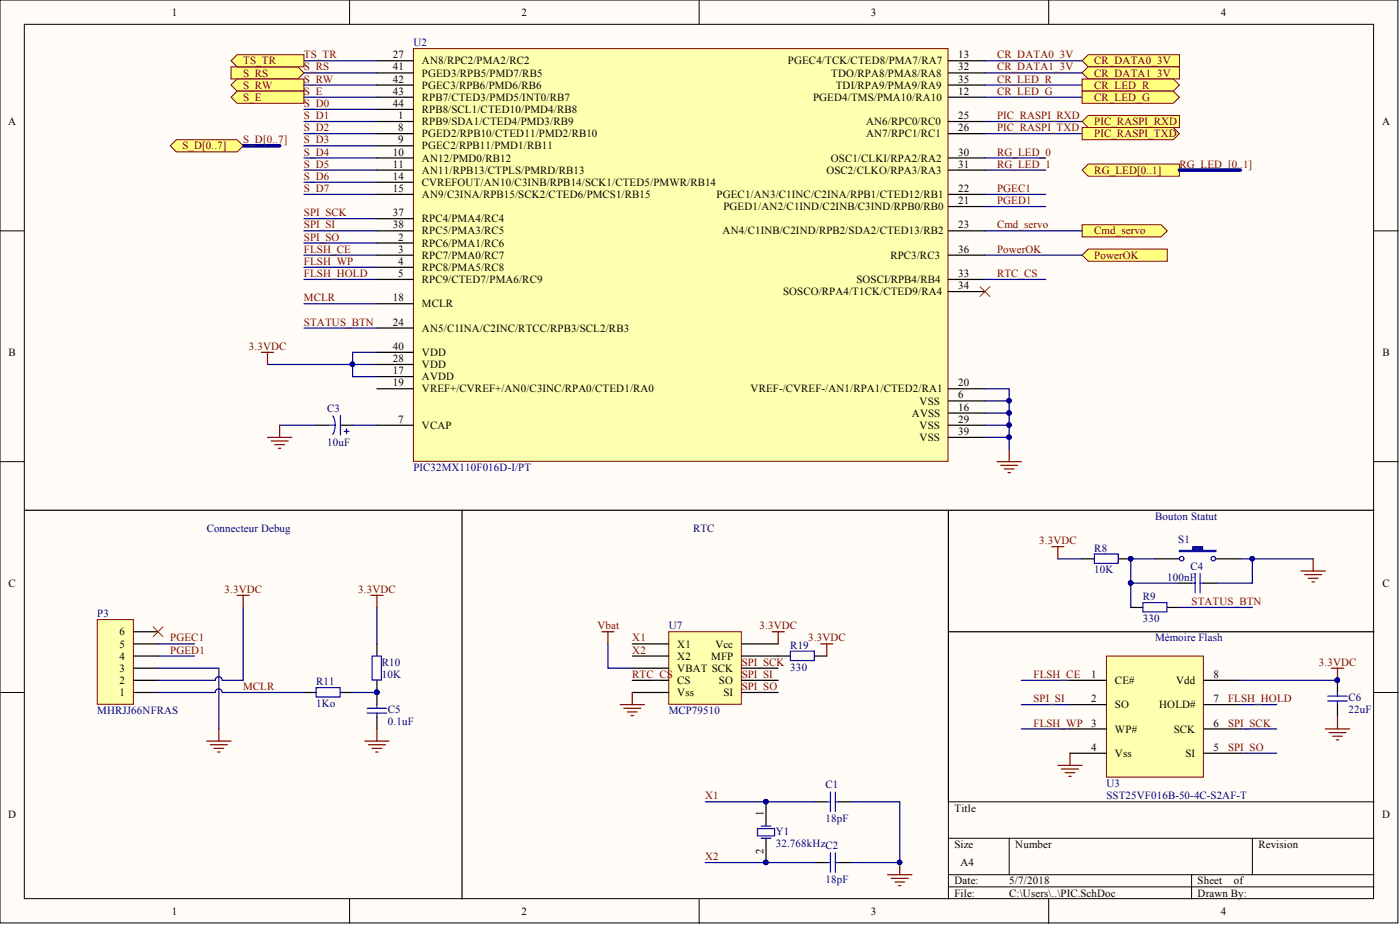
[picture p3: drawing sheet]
<svg xmlns="http://www.w3.org/2000/svg" width="292mm" height="193mm" viewBox="0 0 292 193" stroke-linecap="round" stroke-linejoin="round" font-family="sans-serif">
<defs><g id="words">
<g font-size="2.3">
<text x="35.9" y="3.3">1</text>
<text x="108.8" y="3.3">2</text>
<text x="181.7" y="3.3">3</text>
<text x="254.7" y="3.3">4</text>
<text x="81.9" y="14.7">41</text>
<text x="81.9" y="17.2">42</text>
<text x="81.9" y="12.2">27</text>
<text x="88" y="16">PGED3/RPB5/PMD7/RB5</text>
<text x="88" y="13.4">AN8/RPC2/PMA2/RC2</text>
<text x="164.4" y="13.4">PGEC4/TCK/CTED8/PMA7/RA7</text>
<text x="173.4" y="16">TDO/RPA8/PMA8/RA8</text>
<text x="199.9" y="12.2">13</text>
<text x="199.9" y="14.7">32</text>
<text x="199.9" y="17.2">35</text>
<text x="81.9" y="19.8">43</text>
<text x="81.9" y="22.3">44</text>
<text x="88" y="18.5">PGEC3/RPB6/PMD6/RB6</text>
<text x="88" y="21">RPB7/CTED3/PMD5/INT0/RB7</text>
<text x="88" y="23.6">RPB8/SCL1/CTED10/PMD4/RB8</text>
<text x="169.6" y="21">PGED4/TMS/PMA10/RA10</text>
<text x="174.4" y="18.5">TDI/RPA9/PMA9/RA9</text>
<text x="199.9" y="19.8">12</text>
<text x="1.7" y="26.1">A</text>
<text x="83" y="24.8">1</text>
<text x="83" y="27.4">8</text>
<text x="83" y="29.9">9</text>
<text x="88" y="26.1">RPB9/SDA1/CTED4/PMD3/RB9</text>
<text x="88" y="28.6">PGED2/RPB10/CTED11/PMD2/RB10</text>
<text x="180.7" y="26.1">AN6/RPC0/RC0</text>
<text x="180.7" y="28.6">AN7/RPC1/RC1</text>
<text x="199.9" y="24.8">25</text>
<text x="199.9" y="27.4">26</text>
<text x="288.4" y="26.1">A</text>
<text x="81.9" y="32.4">10</text>
<text x="81.9" y="35">11</text>
<text x="88" y="31.2">PGEC2/RPB11/PMD1/RB11</text>
<text x="88" y="33.7">AN12/PMD0/RB12</text>
<text x="173.4" y="33.7">OSC1/CLKI/RPA2/RA2</text>
<text x="199.9" y="32.4">30</text>
<text x="199.9" y="35">31</text>
<text x="81.9" y="37.5">14</text>
<text x="81.9" y="40">15</text>
<text x="88" y="36.2">AN11/RPB13/CTPLS/PMRD/RB13</text>
<text x="88" y="38.8">CVREFOUT/AN10/C3INB/RPB14/SCK1/CTED5/PMWR/RB14</text>
<text x="88" y="41.3">AN9/C3INA/RPB15/SCK2/CTED6/PMCS1/RB15</text>
<text x="149.5" y="41.3">PGEC1/AN3/C1INC/C2INA/RPB1/CTED12/RB1</text>
<text x="172.4" y="36.2">OSC2/CLKO/RPA3/RA3</text>
<text x="199.9" y="40">22</text>
<text x="81.9" y="45.1">37</text>
<text x="81.9" y="47.7">38</text>
<text x="88" y="46.4">RPC4/PMA4/RC4</text>
<text x="150.9" y="43.8">PGED1/AN2/C1IND/C2INB/C3IND/RPB0/RB0</text>
<text x="199.9" y="47.7">23</text>
<text x="199.9" y="42.6">21</text>
<text x="83" y="50.2">2</text>
<text x="83" y="52.7">3</text>
<text x="88" y="48.9">RPC5/PMA3/RC5</text>
<text x="88" y="51.5">RPC6/PMA1/RC6</text>
<text x="88" y="54">RPC7/PMA0/RC7</text>
<text x="150.8" y="48.9">AN4/C1INB/C2IND/RPB2/SDA2/CTED13/RB2</text>
<text x="185.8" y="54">RPC3/RC3</text>
<text x="199.9" y="52.7">36</text>
<text x="83" y="55.3">4</text>
<text x="83" y="57.8">5</text>
<text x="88" y="56.5">RPC8/PMA5/RC8</text>
<text x="88" y="59.1">RPC9/CTED7/PMA6/RC9</text>
<text x="178.7" y="59.1">SOSCI/RPB4/RB4</text>
<text x="199.9" y="57.8">33</text>
<text x="81.9" y="62.9">18</text>
<text x="88" y="64.1">MCLR</text>
<text x="163.4" y="61.6">SOSCO/RPA4/T1CK/CTED9/RA4</text>
<text x="199.9" y="60.3">34</text>
<text x="81.9" y="67.9">24</text>
<text x="88" y="69.2">AN5/C1INA/C2INC/RTCC/RPB3/SCL2/RB3</text>
<text x="1.8" y="74.3">B</text>
<text x="81.9" y="75.5">28</text>
<text x="81.9" y="73">40</text>
<text x="88" y="76.8">VDD</text>
<text x="88" y="74.3">VDD</text>
<text x="288.4" y="74.3">B</text>
<text x="81.9" y="80.6">19</text>
<text x="81.9" y="78.1">17</text>
<text x="88" y="81.9">VREF+/CVREF+/AN0/C3INC/RPA0/CTED1/RA0</text>
<text x="88" y="79.3">AVDD</text>
<text x="156.6" y="81.9">VREF-/CVREF-/AN1/RPA1/CTED2/RA1</text>
<text x="199.9" y="80.6">20</text>
<text x="199.9" y="83.1">6</text>
<text x="83" y="88.2">7</text>
<text x="88" y="89.5">VCAP</text>
<text x="190.3" y="86.9">AVSS</text>
<text x="191.9" y="84.4">VSS</text>
<text x="191.9" y="89.5">VSS</text>
<text x="199.9" y="85.7">16</text>
<text x="199.9" y="88.2">29</text>
<text x="191.9" y="92">VSS</text>
<text x="199.9" y="90.7">39</text>
<text x="1.8" y="122.4">C</text>
<text x="288.4" y="122.4">C</text>
<text x="24.9" y="137.6">4</text>
<text x="24.9" y="135.1">5</text>
<text x="24.9" y="132.6">6</text>
<text x="141.3" y="135.1">X1</text>
<text x="141.3" y="137.6">X2</text>
<text x="148.4" y="137.6">MFP</text>
<text x="149.3" y="135.1">Vcc</text>
<text x="24.9" y="142.7">2</text>
<text x="24.9" y="140.2">3</text>
<text x="141.3" y="140.2">VBAT SCK</text>
<text x="141.3" y="142.7">CS</text>
<text x="150" y="142.7">SO</text>
<text x="227.6" y="141.4">1</text>
<text x="232.6" y="142.7">CE#</text>
<text x="245.4" y="142.7">Vdd</text>
<text x="253.2" y="141.4">8</text>
<text x="24.9" y="145.2">1</text>
<text x="141.3" y="145.2">Vss</text>
<text x="150.9" y="145.2">SI</text>
<text x="227.6" y="146.5">2</text>
<text x="232.6" y="147.8">SO</text>
<text x="241.8" y="147.8">HOLD#</text>
<text x="253.2" y="146.5">7</text>
<text x="227.6" y="151.6">3</text>
<text x="232.6" y="152.8">WP#</text>
<text x="244.9" y="152.8">SCK</text>
<text x="253.2" y="151.6">6</text>
<text x="227.6" y="156.6">4</text>
<text x="232.6" y="157.9">Vss</text>
<text x="247.3" y="157.9">SI</text>
<text x="253.2" y="156.6">5</text>
<text x="1.7" y="170.6">D</text>
<text x="159.3" y="170.3" transform="rotate(-90 159.3 170.3)">1</text>
<text x="199.1" y="169.3">Title</text>
<text x="288.4" y="170.6">D</text>
<text x="159.3" y="178.1" transform="rotate(-90 159.3 178.1)">2</text>
<text x="199.1" y="176.9">Size</text>
<text x="211.8" y="176.9">Number</text>
<text x="262.6" y="176.9">Revision</text>
<text x="199.1" y="184.5">Date:</text>
<text x="200.4" y="180.7">A4</text>
<text x="210.6" y="184.5">5/7/2018</text>
<text x="249.9" y="184.5">Sheet</text>
<text x="257.4" y="184.5">of</text>
<text x="35.9" y="190.8">1</text>
<text x="108.8" y="190.8">2</text>
<text x="181.7" y="190.8">3</text>
<text x="199.1" y="187">File:</text>
<text x="210.6" y="187">C:\Users\..\PIC.SchDoc</text>
<text x="249.9" y="187">Drawn By:</text>
<text x="254.7" y="190.8">4</text>
</g>
<g font-size="2.3" fill="#000080">
<text x="86.3" y="9.6">U2</text>
<text x="68.2" y="85.9">C3</text>
<text x="68.2" y="93">10uF</text>
<text x="86.3" y="98.3">PIC32MX110F016D-I/PT</text>
<text x="43.1" y="111">Connecteur Debug</text>
<text x="144.6" y="111">RTC</text>
<text x="241" y="108.5">Bouton Statut</text>
<text x="245.8" y="113.3">S1</text>
<text x="228.3" y="115.1">R8</text>
<text x="228.3" y="119.6">10K</text>
<text x="248.4" y="118.9">C4</text>
<text x="238.5" y="125.2">R9</text>
<text x="243.5" y="121.1">100nF</text>
<text x="20.3" y="128.8">P3</text>
<text x="139.5" y="131.3">U7</text>
<text x="238.5" y="129.8">330</text>
<text x="164.9" y="135.3">R19</text>
<text x="241" y="133.8">Mémoire Flash</text>
<text x="66" y="142.9">R11</text>
<text x="79.7" y="138.9">R10</text>
<text x="79.7" y="141.4">10K</text>
<text x="164.9" y="139.9">330</text>
<text x="20.3" y="149">MHRJJ66NFRAS</text>
<text x="66" y="147.5">1Ko</text>
<text x="80.9" y="148.8">C5</text>
<text x="139.5" y="149">MCP79510</text>
<text x="281.3" y="146.2">C6</text>
<text x="281.3" y="148.8">22uF</text>
<text x="80.9" y="151.3">0.1uF</text>
<text x="172.3" y="164.5">C1</text>
<text x="230.9" y="164.2">U3</text>
<text x="230.9" y="166.8">SST25VF016B-50-4C-S2AF-T</text>
<text x="172.3" y="171.6">18pF</text>
<text x="161.9" y="174.1">Y1</text>
<text x="161.9" y="176.7">32.768kHzC2</text>
<text x="172.3" y="184.3">18pF</text>
</g>
<g font-size="2.3" fill="#800000">
<text x="50.7" y="16">S_RS</text>
<text x="50.7" y="13.4">TS_TR</text>
<text x="63.4" y="12.2">TS_TR</text>
<text x="63.4" y="14.7">S_RS</text>
<text x="63.4" y="17.2">S_RW</text>
<text x="208" y="12.2">CR_DATA0_3V</text>
<text x="208" y="14.7">CR_DATA1_3V</text>
<text x="208" y="17.2">CR_LED_R</text>
<text x="228.3" y="13.4">CR_DATA0_3V</text>
<text x="228.3" y="16">CR_DATA1_3V</text>
<text x="50.7" y="18.5">S_RW</text>
<text x="50.7" y="21">S_E</text>
<text x="63.4" y="22.3">S_D0</text>
<text x="63.4" y="19.8">S_E</text>
<text x="208" y="19.8">CR_LED_G</text>
<text x="228.3" y="18.5">CR_LED_R</text>
<text x="228.3" y="21">CR_LED_G</text>
<text x="50.7" y="29.9">S_D[0..7]</text>
<text x="63.4" y="24.8">S_D1</text>
<text x="63.4" y="27.4">S_D2</text>
<text x="63.4" y="29.9">S_D3</text>
<text x="208" y="24.8">PIC_RASPI_RXD</text>
<text x="208" y="27.4">PIC_RASPI_TXD</text>
<text x="228.3" y="26.1">PIC_RASPI_RXD</text>
<text x="228.3" y="28.6">PIC_RASPI_TXD</text>
<text x="38.1" y="31.2">S_D[0..7]</text>
<text x="63.4" y="32.4">S_D4</text>
<text x="63.4" y="35">S_D5</text>
<text x="208" y="32.4">RG_LED_0</text>
<text x="208" y="35">RG_LED_1</text>
<text x="246.1" y="35">RG_LED_[0..1]</text>
<text x="63.4" y="37.5">S_D6</text>
<text x="63.4" y="40">S_D7</text>
<text x="208" y="40">PGEC1</text>
<text x="228.3" y="36.2">RG_LED[0..1]</text>
<text x="63.4" y="45.1">SPI_SCK</text>
<text x="63.4" y="47.7">SPI_SI</text>
<text x="208" y="42.6">PGED1</text>
<text x="208" y="47.7">Cmd_servo</text>
<text x="63.4" y="50.2">SPI_SO</text>
<text x="63.4" y="52.7">FLSH_CE</text>
<text x="208" y="52.7">PowerOK</text>
<text x="228.3" y="48.9">Cmd_servo</text>
<text x="228.3" y="54">PowerOK</text>
<text x="63.4" y="55.3">FLSH_WP</text>
<text x="63.4" y="57.8">FLSH_HOLD</text>
<text x="208" y="57.8">RTC_CS</text>
<text x="63.4" y="62.9">MCLR</text>
<text x="63.4" y="67.9">STATUS_BTN</text>
<text x="51.9" y="73">3.3VDC</text>
<text x="216.8" y="113.5">3.3VDC</text>
<text x="46.8" y="123.7">3.3VDC</text>
<text x="74.8" y="123.7">3.3VDC</text>
<text x="124.6" y="131.3">Vbat</text>
<text x="158.5" y="131.3">3.3VDC</text>
<text x="248.6" y="126.2">STATUS_BTN</text>
<text x="35.5" y="133.8">PGEC1</text>
<text x="35.5" y="136.4">PGED1</text>
<text x="131.9" y="133.8">X1</text>
<text x="131.9" y="136.4">X2</text>
<text x="168.6" y="133.8">3.3VDC</text>
<text x="50.7" y="144">MCLR</text>
<text x="131.9" y="141.4">RTC_CS</text>
<text x="154.7" y="141.4">SPI_SI</text>
<text x="154.7" y="144">SPI_SO</text>
<text x="154.7" y="138.9">SPI_SCK</text>
<text x="215.6" y="141.4">FLSH_CE</text>
<text x="275.2" y="138.9">3.3VDC</text>
<text x="215.6" y="146.5">SPI_SI</text>
<text x="256.2" y="146.5">FLSH_HOLD</text>
<text x="215.6" y="151.6">FLSH_WP</text>
<text x="256.2" y="151.6">SPI_SCK</text>
<text x="256.2" y="156.6">SPI_SO</text>
<text x="147.1" y="166.8">X1</text>
<text x="147.1" y="179.4">X2</text>
</g>
</g></defs>
<g fill="#fffcf8" stroke="#000" stroke-width=".21">
<path d="M0 0h291.7v192.5h-291.7z"/>
<path d="M5.1 5.1h281.5v182.4h-281.5z"/>
</g>
<g fill="none" stroke="#000" stroke-width=".21">
<path d="M72.9 0v5.1M145.9 0v5.1M218.8 0v5.1M0 48.2h5.1M286.7 48.2h5M0 96.3h5.1M286.7 96.3h5M0 144.5h5.1M286.7 144.5h5M197.9 174.9h88.8M210.6 174.9v7.6M261.3 174.9v7.6"/>
<path d="M286.7 167.3h-88.8v20.2M72.9 187.5v5.1M145.9 187.5v5.1M197.9 182.5h88.8M197.9 185h88.8M218.8 187.5v5.1M248.6 182.5v5"/>
</g>
<path d="M159.8 167.3v5M159.8 174.9v5M170 167.3h2.5M175 167.3h2.6" fill="none" stroke="#000" stroke-width=".25"/>
<g fill="#000080" stroke="#000080" stroke-width=".21">
<circle cx="159.8" cy="167.2" r=".47"/>
<circle cx="159.8" cy="179.9" r=".47"/>
<circle cx="187.7" cy="179.9" r=".47"/>
</g>
<path d="M158 172.8h3.6v1.6h-3.6zM158.8 174.9h2M158.8 172.3h2M172.5 167.3h.8M173.3 165.2v4.1M174.3 165.2v4.1M174.3 167.3h.7" fill="none" stroke="#00f" stroke-width=".25"/>
<path d="M187.7 179.9v2.6M185.2 182.5h5.1M186 183.2h3.5M186.7 184h2M187.5 184.8h.5" fill="none" stroke="#800000" stroke-width=".25"/>
<path d="M20.3 129.3h7.5v17.6h-7.5z" fill="#ffffb0" stroke="#800000" stroke-width=".21"/>
<g fill="none" stroke="#000" stroke-width=".25">
<path d="M5.1 106.4h281.6M96.4 106.4v81.1M197.9 106.4v60.9M225.8 116.6h2.5M233.4 116.6h2.5M241 116.6h5.1M253.7 116.6h5.1M27.9 139.4h5.1M27.9 136.9h5.1M27.9 134.3h5.1M27.9 131.8h5.1M78.6 134.3v2.6"/>
<path d="M197.9 131.8h88.8M235.9 126.7h2.6M243.5 126.7h2.6M27.9 144.5h5.1M27.9 141.9h5.1M63.4 144.5h2.6M71 144.5h2.6M78.6 141.9v5.1M78.6 149.5v2.6M170 179.9h2.5M175 179.9h2.6"/>
</g>
<path d="M32 130.8l2 2M34 130.8l-2 2" fill="none" stroke="#f00" stroke-width=".21"/>
<g fill="none" stroke="#800000" stroke-width=".25">
<path d="M219.4 114.1h2.6M220.7 114.1v2.5M271.4 119.1h5.1M272.2 119.9h3.6M274 116.6v2.5M273 120.6h2M273.7 121.4h.5M277.8 139.4h2.5M279.1 139.4v2.5M43.1 154.6h5.1M43.9 155.4h3.5M44.6 156.1h2.1"/>
<path d="M45.4 156.9h.5M45.7 152.1v2.5M76.1 154.6h5.1M76.9 155.4h3.5M77.6 156.1h2.1M78.4 156.9h.5M78.6 152.1v2.5M220.7 159.7h5.1M223.2 157.1v2.6M221.5 160.4h3.5M222.2 161.2h2.1M223 162h.5"/>
</g>
<g fill="#000080" stroke="#000080" stroke-width=".21">
<circle cx="78.6" cy="144.4" r=".47"/>
<circle cx="279" cy="141.9" r=".47"/>
<circle cx="187.7" cy="179.9" r=".47"/>
<circle cx="235.9" cy="116.5" r=".47"/>
<circle cx="235.9" cy="121.6" r=".47"/>
</g>
<g fill="none" stroke="#00f" stroke-width=".25">
<path d="M228.3 115.6h5v1.9h-5zM77.6 136.9h2v5h-2zM238.5 125.7h5v2h-5zM66 143.5h5v1.9h-5zM76.6 147.8h4.1M76.6 148.8h4.1M78.6 147v.8M78.6 148.8v.7M172.5 179.9h.8M173.3 177.9v4.1M174.3 177.9v4.1M174.3 179.9h.7"/>
<circle cx="246.5" cy="116.5" r=".47"/>
<circle cx="253.1" cy="116.5" r=".47"/>
</g>
<path d="M246.1 114.8h2.8v-.7h2v.7h2.8v.3h-7.6z" fill-rule="evenodd" fill="#00f" stroke="#00f" stroke-width=".25"/>
<g fill="none" stroke="#000080" stroke-width=".25">
<path d="M205.5 12.7h20.3M205.5 15.2h20.3M205.5 17.7h20.3M205.5 20.3h20.3M63.4 53.2h15.2M63.4 50.7h15.2M63.4 58.3h15.2M205.5 40.6h12.7M205.5 43.1h12.7M63.4 68.4h15.2M63.4 63.4h15.2M220.7 116.6h5.1"/>
<path d="M241 116.6h-5.1v10.1M33 139.4h12.7v12.7M33 136.9h7.6M33 134.3h7.6M50.7 126.7v15.2h-4.3M78.6 126.7v7.6M46.3 141.9a.72 .72 0 0 0-.7-.7 .72 .72 0 0 0-.7 .7h-11.9M73.6 144.5h5M213.1 152.1h10.1M213.1 141.9h10.1M213.1 147h10.1M258.8 152.1h7.6"/>
<path d="M258.8 147h7.6M258.8 157.1h7.6M177.6 167.3h10.1v12.6h-10.1"/>
</g>
<g fill="#ffff80" stroke="#800000" stroke-width=".21">
<path d="M225.8 12.7l1.3-1.3h19v2.5h-19z" fill-rule="evenodd"/>
<path d="M225.8 15.2l1.3-1.3h19v2.6h-19z" fill-rule="evenodd"/>
<path d="M225.8 16.5h19l1.3 1.2-1.3 1.3h-19z" fill-rule="evenodd"/>
<path d="M225.8 19h19l1.3 1.3-1.3 1.2h-19z" fill-rule="evenodd"/>
</g>
<path d="M205.5 25.3h20.3M205.5 27.9h20.3" fill="none" stroke="#000080" stroke-width=".25"/>
<g fill="#ffff80" stroke="#800000" stroke-width=".21">
<path d="M225.8 25.3l1.3-1.2h19v2.5h-19z" fill-rule="evenodd"/>
<path d="M225.8 26.6h19l1.3 1.3-1.3 1.3h-19z" fill-rule="evenodd"/>
</g>
<path d="M205.5 33h12.7M205.5 35.5h12.7" fill="none" stroke="#000080" stroke-width=".25"/>
<path d="M225.8 35.5l1.3-1.3h19v2.6h-19z" fill-rule="evenodd" fill="#ffff80" stroke="#800000" stroke-width=".21"/>
<path d="M246.1 35.5h12.7" fill="none" stroke="#000080" stroke-width=".76"/>
<path d="M225.8 46.9h16.5l1.2 1.3-1.2 1.2h-16.5z" fill-rule="evenodd" fill="#ffff80" stroke="#800000" stroke-width=".21"/>
<path d="M205.5 48.2h20.3" fill="none" stroke="#000080" stroke-width=".25"/>
<path d="M225.8 53.2l1.3-1.2h16.4v2.5h-16.4z" fill-rule="evenodd" fill="#ffff80" stroke="#800000" stroke-width=".21"/>
<path d="M205.5 53.2h20.3" fill="none" stroke="#000080" stroke-width=".25"/>
<g fill="#ffff80" stroke="#800000" stroke-width=".21">
<path d="M48.2 13.9h14l1.2 1.3-1.2 1.3h-14z" fill-rule="evenodd"/>
<path d="M48.2 17.7l1.3-1.2h13.9v2.5h-13.9z" fill-rule="evenodd"/>
<path d="M48.2 20.3l1.3-1.3h13.9v2.5h-13.9z" fill-rule="evenodd"/>
</g>
<path d="M63.4 15.2h15.2M63.4 17.7h15.2M63.4 12.7h15.2M63.4 35.5h15.2" fill="none" stroke="#000080" stroke-width=".25"/>
<path d="M48.2 12.7l1.3-1.3h13.9v2.5h-13.9z" fill-rule="evenodd" fill="#ffff80" stroke="#800000" stroke-width=".21"/>
<path d="M50.7 30.4h7.6" fill="none" stroke="#000080" stroke-width=".76"/>
<path d="M35.5 30.4l1.3-1.2h12.7l1.2 1.2-1.2 1.3h-12.7z" fill-rule="evenodd" fill="#ffff80" stroke="#800000" stroke-width=".21"/>
<path d="M208 96.3h5.1M208.8 97.1h3.5M209.5 97.8h2.1M210.3 98.6h.5M210.6 93.8v2.5" fill="none" stroke="#800000" stroke-width=".25"/>
<path d="M230.9 136.9h20.2v25.2h-20.2z" fill="#ffffb0" stroke="#800000" stroke-width=".21"/>
<path d="M66 88.7h2.5M71 88.7h2.6M246.1 121.7h2.5M251.2 121.7h2.5M223.2 141.9h7.7M223.2 147h7.7M223.2 152.1h7.7M223.2 157.1h7.7M251.2 141.9h7.6M251.2 147h7.6M251.2 152.1h7.6M251.2 157.1h7.6" fill="none" stroke="#000" stroke-width=".25"/>
<path d="M68.5 88.7h1.5M69.5 86.8a4 4 0 0 1-.1 3.8M71 86.7v4M71.8 90h1M72.3 89.5v1M249.4 119.6v4.1M250.4 119.6v4.1M248.6 121.7h.8M250.4 121.7h.8" fill="none" stroke="#00f" stroke-width=".25"/>
<path d="M58.3 88.7h7.7M258.8 116.6h15.2M261.3 116.6v5.1h-7.6M235.9 121.7h10.2M246.1 126.7h15.2" fill="none" stroke="#000080" stroke-width=".25"/>
<path d="M55.8 91.2h5.1M56.6 92h3.5M57.3 92.8h2.1M58.1 93.5h.5M58.3 88.7v2.5" fill="none" stroke="#800000" stroke-width=".25"/>
<g fill="#000080" stroke="#000080" stroke-width=".21">
<circle cx="261.3" cy="116.5" r=".47"/>
<circle cx="235.9" cy="121.6" r=".47"/>
</g>
<path d="M86.3 10.1h111.5v86.1h-111.5z" fill="#ffffb0" stroke="#800000" stroke-width=".21"/>
<g fill="none" stroke="#000" stroke-width=".25">
<path d="M78.6 15.2h7.7M78.6 17.7h7.7M78.6 12.7h7.7M197.9 15.2h7.6M197.9 17.7h7.6M197.9 12.7h7.6M78.6 20.3h7.7M78.6 22.8h7.7M78.6 25.3h7.7M78.6 27.9h7.7M78.6 30.4h7.7M78.6 33h7.7"/>
<path d="M78.6 35.5h7.7M78.6 38h7.7M197.9 20.3h7.6M197.9 25.3h7.6M197.9 27.9h7.6M197.9 33h7.6M197.9 35.5h7.6M78.6 40.6h7.7M78.6 45.6h7.7M78.6 48.2h7.7M78.6 50.7h7.7M78.6 53.2h7.7"/>
<path d="M78.6 55.8h7.7M78.6 58.3h7.7M197.9 40.6h7.6M197.9 48.2h7.6M197.9 53.2h7.6M197.9 58.3h7.6M197.9 43.1h7.6M78.6 78.6h7.7M78.6 76h7.7M78.6 73.5h7.7M78.6 63.4h7.7M78.6 68.4h7.7"/>
<path d="M197.9 60.8h7.6M78.6 81.1h7.7M78.6 88.7h7.7M197.9 81.1h7.6M197.9 88.7h7.6M197.9 83.6h7.6M197.9 86.2h7.6M197.9 91.2h7.6M279.1 141.9v2.6M279.1 147v2.5"/>
</g>
<g fill="none" stroke="#000080" stroke-width=".25">
<path d="M63.4 38h15.2M63.4 33h15.2M63.4 30.4h15.2M63.4 27.9h15.2M63.4 25.3h15.2M63.4 22.8h15.2M63.4 20.3h15.2M63.4 55.8h15.2M63.4 48.2h15.2M63.4 45.6h15.2M63.4 40.6h15.2M55.8 76h22.8"/>
<path d="M78.6 73.5h-5v5.1h5M73.6 88.7h5M205.5 81.1h5.1v12.7M205.5 88.7h5.1M205.5 83.6h5.1M205.5 86.2h5.1M205.5 91.2h5.1M46.3 144.5a.72 .72 0 0 0-.7-.8 .72 .72 0 0 0-.7 .8h-11.9M46.4 144.5h17M258.8 141.9h20.3"/>
</g>
<g fill="#000080" stroke="#000080" stroke-width=".21">
<circle cx="210.5" cy="83.6" r=".47"/>
<circle cx="210.5" cy="86.1" r=".47"/>
<circle cx="210.5" cy="88.7" r=".47"/>
<circle cx="210.5" cy="91.2" r=".47"/>
<circle cx="73.5" cy="76" r=".47"/>
<circle cx="279" cy="141.9" r=".47"/>
</g>
<path d="M277 145.2h4.1M277 146.2h4.1M279.1 144.5v.7M279.1 146.2v.8" fill="none" stroke="#00f" stroke-width=".25"/>
<path d="M54.5 73.5h2.6M55.8 73.5v2.5M49.5 124.2h2.5M50.7 124.2v2.5M77.4 124.2h2.5M78.6 124.2v2.5M276.5 152.1h5.1M277.3 152.8h3.5M278 153.6h2.1M278.8 154.3h.5M279.1 149.5v2.6" fill="none" stroke="#800000" stroke-width=".25"/>
<path d="M204.5 59.8l2 2M206.5 59.8l-2 2" fill="none" stroke="#f00" stroke-width=".21"/>
<path d="M139.5 131.8h15.2v15.1h-15.2z" fill="#ffffb0" stroke="#800000" stroke-width=".21"/>
<path d="M131.9 134.3h7.6M131.9 136.9h7.6M131.9 139.4h7.6M154.7 134.3h7.7M154.7 136.9h10.2M154.7 139.4h7.7M170 136.9h2.5M131.9 141.9h7.6M131.9 144.5h7.6M154.7 141.9h7.7M154.7 144.5h7.7" fill="none" stroke="#000" stroke-width=".25"/>
<path d="M205.5 58.3h12.7M126.8 134.3v5.1h5.1M147.1 179.9h22.9M147.1 167.3h22.9" fill="none" stroke="#000080" stroke-width=".25"/>
<g fill="#000080" stroke="#000080" stroke-width=".21">
<circle cx="159.8" cy="179.9" r=".47"/>
<circle cx="159.8" cy="167.2" r=".47"/>
</g>
<path d="M125.6 131.8h2.5M126.8 131.8v2.5M161.1 131.8h2.5M162.4 131.8v2.5M171.2 134.3h2.6M172.5 134.3v2.6M129.4 147h5.1M130.1 147.8h3.6M130.9 148.5h2M131.7 149.3h.5M131.9 144.5v2.5" fill="none" stroke="#800000" stroke-width=".25"/>
<path d="M164.9 135.8h5v2h-5z" fill="none" stroke="#00f" stroke-width=".25"/>
<use href="#words"/>
</svg>
